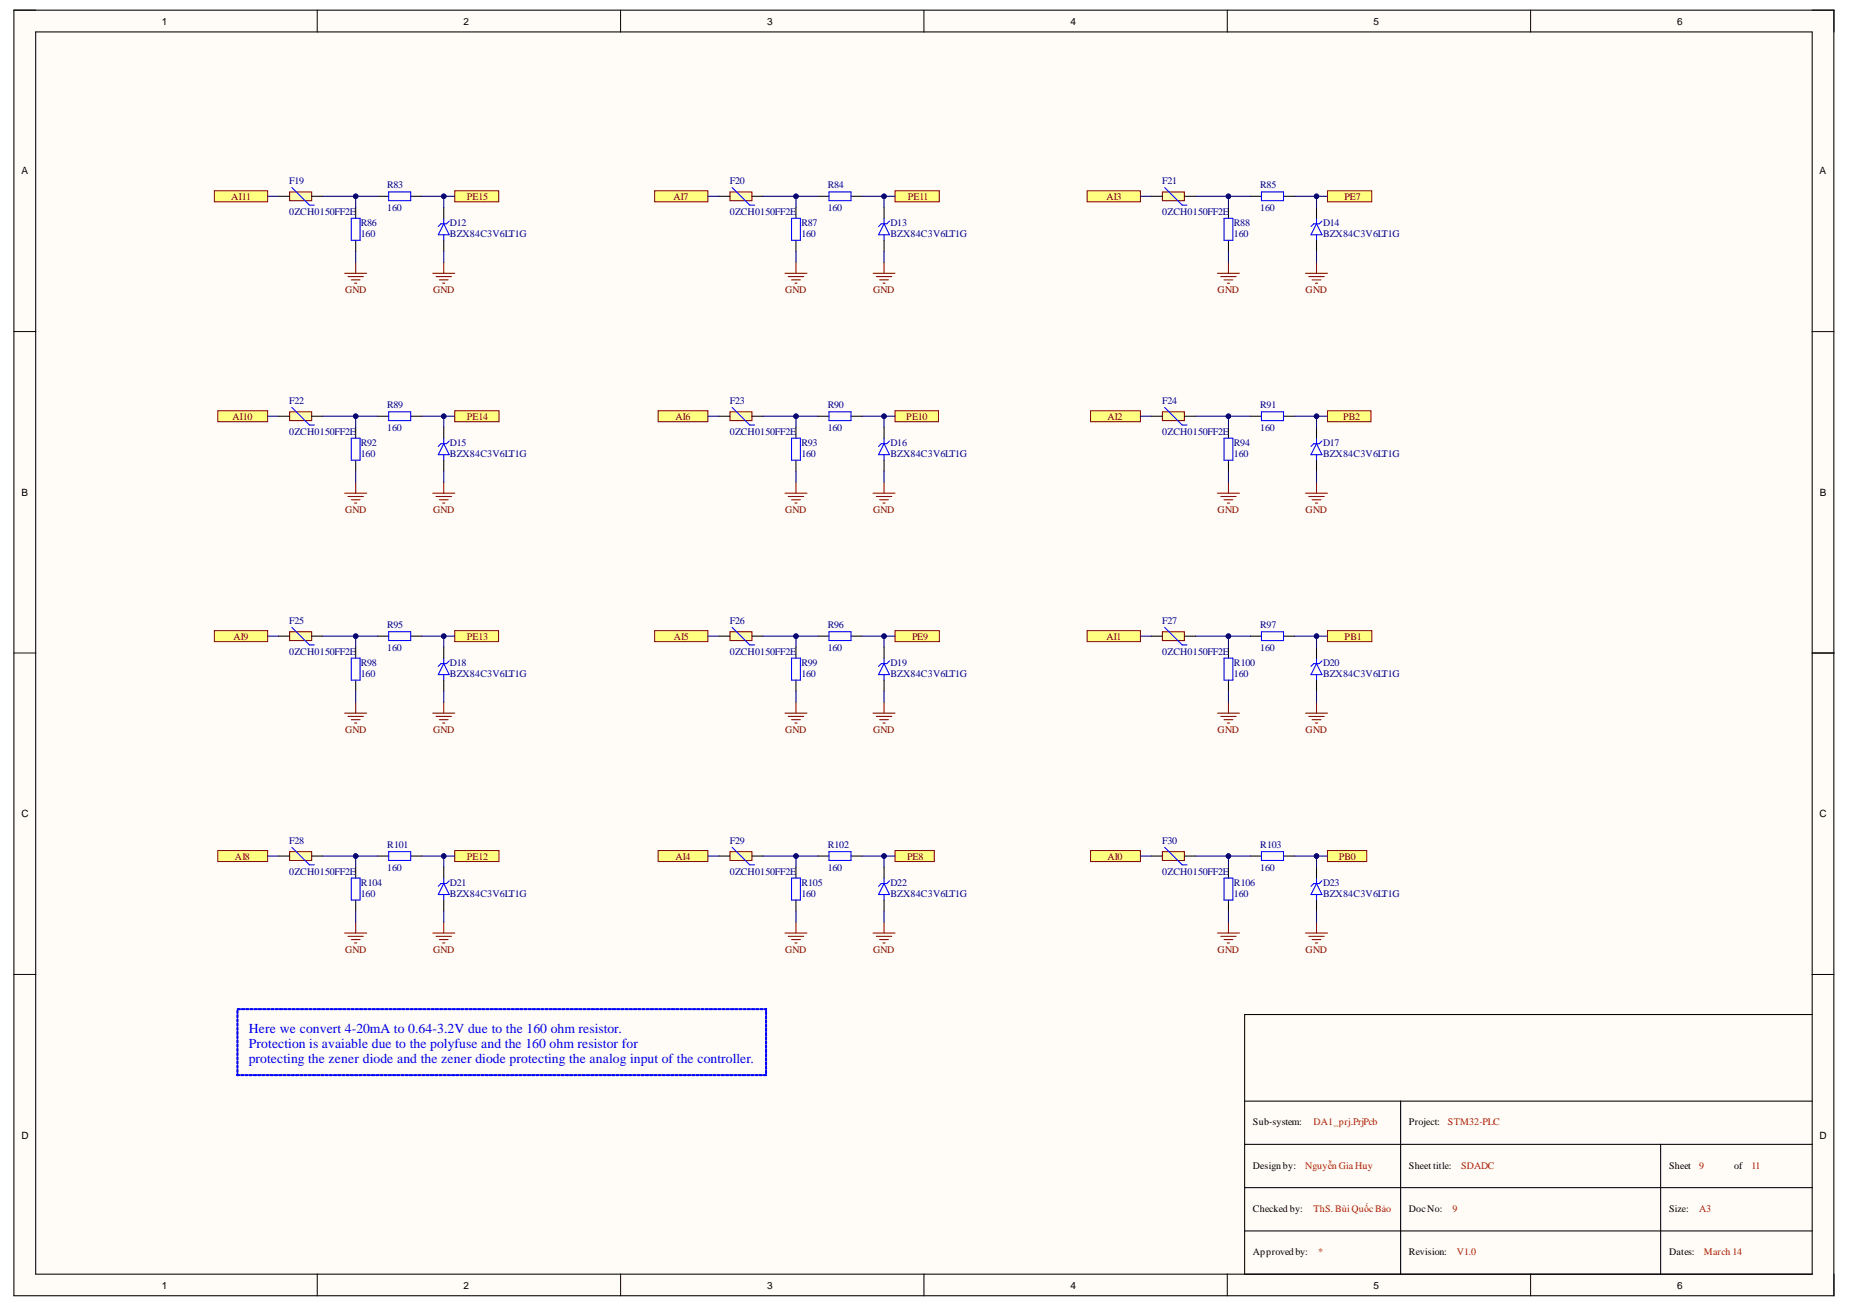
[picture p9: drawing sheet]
<svg xmlns="http://www.w3.org/2000/svg" width="297mm" height="210mm" viewBox="0 0 297 210" stroke-linecap="round" stroke-linejoin="round" font-family="sans-serif">
<defs><g id="words">
<g font-size="2.2" fill="#00f">
<text x="39.9" y="165.9">Here we convert 4-20mA to 0.64-3.2V due to the 160 ohm resistor.</text>
<text x="39.9" y="170.8">protecting the zener diode and the zener diode protecting the analog input of the controller.</text>
<text x="39.9" y="168.3">Protection is avaiable due to the polyfuse and the 160 ohm resistor for</text>
</g>
<g font-size="1.6">
<text x="26" y="4">1</text>
<text x="74.4" y="4">2</text>
<text x="123.2" y="4">3</text>
<text x="171.9" y="4">4</text>
<text x="220.5" y="4">5</text>
<text x="269.3" y="4">6</text>
<text x="3.5" y="28">A</text>
<text x="292.1" y="28">A</text>
<text x="3.5" y="79.6">B</text>
<text x="292.2" y="79.6">B</text>
<text x="3.5" y="131.3">C</text>
<text x="292.1" y="131.3">C</text>
<text x="3.5" y="182.8">D</text>
<text x="201.2" y="180.6">Sub-system:</text>
<text x="226.2" y="180.6">Project:</text>
<text x="292.1" y="182.8">D</text>
<text x="201.2" y="187.7">Design by:</text>
<text x="226.2" y="187.7">Sheet title:</text>
<text x="268" y="187.7">Sheet</text>
<text x="278.4" y="187.7">of</text>
<text x="201.2" y="194.6">Checked by:</text>
<text x="226.2" y="194.6">DocNo:</text>
<text x="268" y="194.6">Size:</text>
<text x="201.2" y="201.5">Approved by:</text>
<text x="226.2" y="201.5">Revision:</text>
<text x="268" y="201.5">Dates:</text>
<text x="26" y="206.9">1</text>
<text x="74.4" y="206.9">2</text>
<text x="123.2" y="206.9">3</text>
<text x="171.9" y="206.9">4</text>
<text x="220.5" y="206.9">5</text>
<text x="269.3" y="206.9">6</text>
</g>
<g font-size="1.6" fill="#000080">
<text x="46.4" y="29.6">F19</text>
<text x="117.2" y="29.6">F20</text>
<text x="186.6" y="29.6">F21</text>
<text x="46.4" y="34.6">0ZCH0150FF2E</text>
<text x="62.2" y="30.3">R83</text>
<text x="62.2" y="33.8">160</text>
<text x="117.2" y="34.6">0ZCH0150FF2E</text>
<text x="132.9" y="30.3">R84</text>
<text x="132.9" y="33.8">160</text>
<text x="186.6" y="34.6">0ZCH0150FF2E</text>
<text x="202.4" y="30.3">R85</text>
<text x="202.4" y="33.8">160</text>
<text x="58" y="36.4">R86</text>
<text x="58" y="38">160</text>
<text x="72.2" y="36.4">D12</text>
<text x="72.2" y="38">BZX84C3V6LT1G</text>
<text x="128.7" y="36.4">R87</text>
<text x="128.7" y="38">160</text>
<text x="143" y="36.4">D13</text>
<text x="143" y="38">BZX84C3V6LT1G</text>
<text x="198.1" y="36.4">R88</text>
<text x="198.1" y="38">160</text>
<text x="212.4" y="36.4">D14</text>
<text x="212.4" y="38">BZX84C3V6LT1G</text>
<text x="46.4" y="64.9">F22</text>
<text x="62.2" y="65.6">R89</text>
<text x="117.2" y="64.9">F23</text>
<text x="132.9" y="65.6">R90</text>
<text x="186.6" y="64.9">F24</text>
<text x="202.4" y="65.6">R91</text>
<text x="46.4" y="69.8">0ZCH0150FF2E</text>
<text x="58" y="71.6">R92</text>
<text x="62.2" y="69.1">160</text>
<text x="72.2" y="71.6">D15</text>
<text x="117.2" y="69.8">0ZCH0150FF2E</text>
<text x="128.7" y="71.6">R93</text>
<text x="132.9" y="69.1">160</text>
<text x="143" y="71.6">D16</text>
<text x="186.6" y="69.8">0ZCH0150FF2E</text>
<text x="198.1" y="71.6">R94</text>
<text x="202.4" y="69.1">160</text>
<text x="212.4" y="71.6">D17</text>
<text x="58" y="73.4">160</text>
<text x="72.2" y="73.4">BZX84C3V6LT1G</text>
<text x="128.7" y="73.4">160</text>
<text x="143" y="73.4">BZX84C3V6LT1G</text>
<text x="198.1" y="73.4">160</text>
<text x="212.4" y="73.4">BZX84C3V6LT1G</text>
<text x="46.4" y="100.3">F25</text>
<text x="62.2" y="100.9">R95</text>
<text x="117.2" y="100.3">F26</text>
<text x="132.9" y="100.9">R96</text>
<text x="186.6" y="100.3">F27</text>
<text x="202.4" y="100.9">R97</text>
<text x="46.4" y="105.2">0ZCH0150FF2E</text>
<text x="58" y="106.9">R98</text>
<text x="62.2" y="104.5">160</text>
<text x="72.2" y="106.9">D18</text>
<text x="117.2" y="105.2">0ZCH0150FF2E</text>
<text x="128.7" y="106.9">R99</text>
<text x="132.9" y="104.5">160</text>
<text x="143" y="106.9">D19</text>
<text x="186.6" y="105.2">0ZCH0150FF2E</text>
<text x="198.1" y="106.9">R100</text>
<text x="202.4" y="104.5">160</text>
<text x="212.4" y="106.9">D20</text>
<text x="58" y="108.7">160</text>
<text x="72.2" y="108.7">BZX84C3V6LT1G</text>
<text x="128.7" y="108.7">160</text>
<text x="143" y="108.7">BZX84C3V6LT1G</text>
<text x="198.1" y="108.7">160</text>
<text x="212.4" y="108.7">BZX84C3V6LT1G</text>
<text x="46.4" y="135.6">F28</text>
<text x="62.2" y="136.3">R101</text>
<text x="117.2" y="135.6">F29</text>
<text x="132.9" y="136.3">R102</text>
<text x="186.6" y="135.6">F30</text>
<text x="202.4" y="136.3">R103</text>
<text x="46.4" y="140.5">0ZCH0150FF2E</text>
<text x="58" y="142.3">R104</text>
<text x="62.2" y="139.8">160</text>
<text x="72.2" y="142.3">D21</text>
<text x="117.2" y="140.5">0ZCH0150FF2E</text>
<text x="128.7" y="142.3">R105</text>
<text x="132.9" y="139.8">160</text>
<text x="143" y="142.3">D22</text>
<text x="186.6" y="140.5">0ZCH0150FF2E</text>
<text x="198.1" y="142.3">R106</text>
<text x="202.4" y="139.8">160</text>
<text x="212.4" y="142.3">D23</text>
<text x="58" y="144">160</text>
<text x="72.2" y="144">BZX84C3V6LT1G</text>
<text x="128.7" y="144">160</text>
<text x="143" y="144">BZX84C3V6LT1G</text>
<text x="198.1" y="144">160</text>
<text x="212.4" y="144">BZX84C3V6LT1G</text>
</g>
<g font-size="1.6" fill="#800000">
<text x="37.1" y="32">AI11</text>
<text x="75" y="32">PE15</text>
<text x="108.1" y="32">AI7</text>
<text x="145.8" y="32">PE11</text>
<text x="177.7" y="32">AI3</text>
<text x="215.9" y="32">PE7</text>
<text x="55.4" y="47.1">GND</text>
<text x="69.5" y="47.1">GND</text>
<text x="126.1" y="47.1">GND</text>
<text x="140.2" y="47.1">GND</text>
<text x="195.5" y="47.1">GND</text>
<text x="209.6" y="47.1">GND</text>
<text x="37.3" y="67.4">AI10</text>
<text x="75" y="67.4">PE14</text>
<text x="108.5" y="67.4">AI6</text>
<text x="145.5" y="67.4">PE10</text>
<text x="177.8" y="67.4">AI2</text>
<text x="215.6" y="67.4">PB2</text>
<text x="55.4" y="82.4">GND</text>
<text x="69.5" y="82.4">GND</text>
<text x="126.1" y="82.4">GND</text>
<text x="140.2" y="82.4">GND</text>
<text x="195.5" y="82.4">GND</text>
<text x="209.6" y="82.4">GND</text>
<text x="37.5" y="102.7">AI9</text>
<text x="75" y="102.7">PE13</text>
<text x="108.2" y="102.7">AI5</text>
<text x="146.4" y="102.7">PE9</text>
<text x="177.7" y="102.7">AI1</text>
<text x="215.9" y="102.7">PB1</text>
<text x="55.4" y="117.8">GND</text>
<text x="69.5" y="117.8">GND</text>
<text x="126.1" y="117.8">GND</text>
<text x="140.2" y="117.8">GND</text>
<text x="195.5" y="117.8">GND</text>
<text x="209.6" y="117.8">GND</text>
<text x="37.7" y="138">AI8</text>
<text x="75" y="138">PE12</text>
<text x="108.5" y="138">AI4</text>
<text x="145.7" y="138">PE8</text>
<text x="177.8" y="138">AI0</text>
<text x="215" y="138">PB0</text>
<text x="55.4" y="153">GND</text>
<text x="69.5" y="153">GND</text>
<text x="126.1" y="153">GND</text>
<text x="140.2" y="153">GND</text>
<text x="195.5" y="153">GND</text>
<text x="209.6" y="153">GND</text>
</g>
<g font-size="1.6" fill="#f00">
<text x="210.9" y="180.6">DA1_prj.PrjPcb</text>
<text x="232.5" y="180.6">STM32-PLC</text>
<text x="209.6" y="187.7">Nguyễn Gia Huy</text>
<text x="234.6" y="187.7">SDADC</text>
<text x="272.8" y="187.7">9</text>
<text x="281.2" y="187.7">11</text>
<text x="210.9" y="194.6">ThS. BùiQuốcBảo</text>
<text x="233.2" y="194.6">9</text>
<text x="272.8" y="194.6">A3</text>
<text x="211.7" y="201.5">*</text>
<text x="233.9" y="201.5">V1.0</text>
<text x="273.6" y="201.5">March 14</text>
</g>
</g></defs>
<g fill="#fffcf8">
<path d="M2.2 1.6h292.3v206.5h-292.3z" fill-rule="evenodd"/>
<path d="M5.8 5.2h285.1v199.4h-285.1z" fill-rule="evenodd"/>
</g>
<g fill="none" stroke="#000" stroke-width=".16">
<path d="M2.2 1.6h3.6M50.9 1.6v3.6M99.6 1.6v3.6M148.3 1.6v3.6M197.1 1.6v3.6M245.8 1.6v3.6M290.9 1.6h3.6v3.6M2.2 53.3h3.6M290.9 53.3h3.6M2.2 104.9h3.6M290.9 104.9h3.6M2.2 156.5h3.6"/>
<path d="M290.9 156.5h3.6M50.9 204.6v3.5M99.6 204.6v3.5M148.4 204.6v3.5M197.1 204.6v3.5M245.8 204.6v3.5M294.5 204.6v3.5"/>
</g>
<g fill="none" stroke="#000" stroke-width=".17">
<path d="M2.2 1.6h292.2v206.5h-292.2zM5.7 5.1h285.3v199.5h-285.3zM57.1 33.3v1.8M57.1 38.6v1.8M60.6 31.5h1.8M65.9 31.5h1.8M71.2 33.3v1.8M71.2 38.6v1.8M291 104.9h3.5M199.8 176.8h91.2M224.9 176.8v27.8M291 162.9h-91.2v41.7"/>
<path d="M199.8 183.8h91.2M199.8 190.7h91.2M199.8 197.7h91.2M266.6 183.8v20.8"/>
</g>
<path d="M56.4 35.1h1.4v3.5h-1.4zM62.4 30.8h3.5v1.4h-3.5zM71.2 35.9l.9 1.8h-1.7zM71.2 35.1v.8M71.2 37.7v.9M72.1 35.5l-.4 .4h-.9l-.4 .5" fill="none" stroke="#00f" stroke-width=".17"/>
<path d="M55.3 43.9h3.6M55.9 44.4h2.4M56.4 44.9h1.4M56.9 45.5h.4M57.1 42.1v1.8M69.5 43.9h3.5M70 44.4h2.5M70.5 44.9h1.5M71.1 45.5h.3M71.2 42.1v1.8" fill="none" stroke="#800000" stroke-width=".17"/>
<path d="M34.4 30.6h8.6v1.8h-8.6z" fill-rule="evenodd" fill="#ffff80"/>
<path d="M34.4 30.6h8.6v1.8h-8.6z" fill="none" stroke="#800000" stroke-width=".16"/>
<path d="M73 30.6h7.1v1.8h-7.1z" fill-rule="evenodd" fill="#ffff80"/>
<path d="M73 30.6h7.1v1.8h-7.1z" fill="none" stroke="#800000" stroke-width=".16"/>
<path d="M57.1 68.6v1.8M57.1 73.9v1.8M60.6 66.8h1.8M65.9 66.8h1.8M71.2 68.6v1.8M71.2 73.9v1.8" fill="none" stroke="#000" stroke-width=".17"/>
<path d="M56.4 70.4h1.4v3.5h-1.4zM62.4 66.1h3.5v1.4h-3.5zM71.2 71.3l.9 1.7h-1.7zM71.2 70.4v.9M71.2 73v.9M72.1 70.8l-.4 .5h-.9l-.4 .4" fill="none" stroke="#00f" stroke-width=".17"/>
<path d="M55.3 79.2h3.6M55.9 79.7h2.4M57.1 77.4v1.8M69.5 79.2h3.5M70 79.7h2.5M71.2 77.4v1.8M56.4 80.3h1.4M56.9 80.8h.4M70.5 80.3h1.5M71.1 80.8h.3" fill="none" stroke="#800000" stroke-width=".17"/>
<path d="M35 66h8v1.7h-8z" fill-rule="evenodd" fill="#ffff80"/>
<path d="M35 66h8v1.7h-8z" fill="none" stroke="#800000" stroke-width=".16"/>
<path d="M73 66h7.1v1.7h-7.1z" fill-rule="evenodd" fill="#ffff80"/>
<path d="M73 66h7.1v1.7h-7.1z" fill="none" stroke="#800000" stroke-width=".16"/>
<path d="M57.1 103.9v1.8M57.1 109.2v1.8M60.6 102.2h1.8M65.9 102.2h1.8M71.2 103.9v1.8M71.2 109.2v1.8" fill="none" stroke="#000" stroke-width=".17"/>
<path d="M56.4 105.7h1.4v3.5h-1.4zM62.4 101.5h3.5v1.4h-3.5zM71.2 106.6l.9 1.7h-1.7zM71.2 105.7v.9M71.2 108.3v.9M72.1 106.1l-.4 .5h-.9l-.4 .4" fill="none" stroke="#00f" stroke-width=".17"/>
<path d="M55.3 114.5h3.6M55.9 115.1h2.4M56.4 115.6h1.4M56.9 116.1h.4M57.1 112.8v1.7M69.5 114.5h3.5M70 115.1h2.5M70.5 115.6h1.5M71.1 116.1h.3M71.2 112.8v1.7" fill="none" stroke="#800000" stroke-width=".17"/>
<path d="M34.4 101.3h8.6v1.7h-8.6z" fill-rule="evenodd" fill="#ffff80"/>
<path d="M34.4 101.3h8.6v1.7h-8.6z" fill="none" stroke="#800000" stroke-width=".16"/>
<path d="M73 101.3h7.1v1.7h-7.1z" fill-rule="evenodd" fill="#ffff80"/>
<path d="M73 101.3h7.1v1.7h-7.1z" fill="none" stroke="#800000" stroke-width=".16"/>
<path d="M57.1 139.2v1.8M60.6 137.5h1.8M65.9 137.5h1.8M71.2 139.2v1.8M57.1 144.5v1.8M71.2 144.5v1.8" fill="none" stroke="#000" stroke-width=".17"/>
<path d="M62.4 136.8h3.5v1.4h-3.5zM56.4 141h1.4v3.5h-1.4zM71.2 141.9l.9 1.8h-1.7zM71.2 141v.9M71.2 143.7v.8M72.1 141.5l-.4 .4h-.9l-.4 .4" fill="none" stroke="#00f" stroke-width=".17"/>
<path d="M55.3 149.8h3.6M55.9 150.4h2.4M56.4 150.9h1.4M56.9 151.4h.4M57.1 148.1v1.7M69.5 149.8h3.5M70 150.4h2.5M70.5 150.9h1.5M71.1 151.4h.3M71.2 148.1v1.7" fill="none" stroke="#800000" stroke-width=".17"/>
<path d="M35 136.6h8v1.8h-8z" fill-rule="evenodd" fill="#ffff80"/>
<path d="M35 136.6h8v1.8h-8z" fill="none" stroke="#800000" stroke-width=".16"/>
<path d="M73 136.6h7.1v1.8h-7.1z" fill-rule="evenodd" fill="#ffff80"/>
<path d="M73 136.6h7.1v1.8h-7.1z" fill="none" stroke="#800000" stroke-width=".16"/>
<path d="M127.8 33.3v1.8M127.8 38.6v1.8M131.3 31.5h1.8M136.6 31.5h1.8M141.9 33.3v1.8M141.9 38.6v1.8" fill="none" stroke="#000" stroke-width=".17"/>
<path d="M127.1 35.1h1.4v3.5h-1.4zM133.1 30.8h3.5v1.4h-3.5zM141.9 35.9l.9 1.8h-1.7zM141.9 35.1v.8M141.9 37.7v.9M142.8 35.5l-.4 .4h-.9l-.4 .5" fill="none" stroke="#00f" stroke-width=".17"/>
<path d="M126 43.9h3.6M126.6 44.4h2.4M127.1 44.9h1.4M127.6 45.5h.4M127.8 42.1v1.8M140.2 43.9h3.5M140.7 44.4h2.5M141.2 44.9h1.4M141.8 45.5h.3M141.9 42.1v1.8" fill="none" stroke="#800000" stroke-width=".17"/>
<path d="M105.1 30.6h8.6v1.8h-8.6z" fill-rule="evenodd" fill="#ffff80"/>
<path d="M105.1 30.6h8.6v1.8h-8.6z" fill="none" stroke="#800000" stroke-width=".16"/>
<path d="M143.7 30.6h7.1v1.8h-7.1z" fill-rule="evenodd" fill="#ffff80"/>
<path d="M143.7 30.6h7.1v1.8h-7.1z" fill="none" stroke="#800000" stroke-width=".16"/>
<path d="M127.8 68.6v1.8M127.8 73.9v1.8M131.3 66.8h1.8M136.6 66.8h1.8M141.9 68.6v1.8M141.9 73.9v1.8" fill="none" stroke="#000" stroke-width=".17"/>
<path d="M127.1 70.4h1.4v3.5h-1.4zM133.1 66.1h3.5v1.4h-3.5zM141.9 71.3l.9 1.7h-1.7zM141.9 70.4v.9M141.9 73v.9M142.8 70.8l-.4 .5h-.9l-.4 .4" fill="none" stroke="#00f" stroke-width=".17"/>
<path d="M126 79.2h3.6M126.6 79.7h2.4M127.8 77.4v1.8M140.2 79.2h3.5M140.7 79.7h2.5M141.9 77.4v1.8M127.1 80.3h1.4M127.6 80.8h.4M141.2 80.3h1.4M141.8 80.8h.3" fill="none" stroke="#800000" stroke-width=".17"/>
<path d="M105.7 66h8v1.7h-8z" fill-rule="evenodd" fill="#ffff80"/>
<path d="M105.7 66h8v1.7h-8z" fill="none" stroke="#800000" stroke-width=".16"/>
<path d="M143.7 66h7v1.7h-7z" fill-rule="evenodd" fill="#ffff80"/>
<path d="M143.7 66h7v1.7h-7z" fill="none" stroke="#800000" stroke-width=".16"/>
<path d="M127.8 103.9v1.8M127.8 109.2v1.8M131.3 102.2h1.8M136.6 102.2h1.8M141.9 103.9v1.8M141.9 109.2v1.8" fill="none" stroke="#000" stroke-width=".17"/>
<path d="M127.1 105.7h1.4v3.5h-1.4zM133.1 101.5h3.5v1.4h-3.5zM141.9 106.6l.9 1.7h-1.7zM141.9 105.7v.9M141.9 108.3v.9M142.8 106.1l-.4 .5h-.9l-.4 .4" fill="none" stroke="#00f" stroke-width=".17"/>
<path d="M126 114.5h3.6M126.6 115.1h2.4M127.1 115.6h1.4M127.6 116.1h.4M127.8 112.8v1.7M140.2 114.5h3.5M140.7 115.1h2.5M141.2 115.6h1.4M141.8 116.1h.3M141.9 112.8v1.7" fill="none" stroke="#800000" stroke-width=".17"/>
<path d="M105.1 101.3h8.6v1.7h-8.6z" fill-rule="evenodd" fill="#ffff80"/>
<path d="M105.1 101.3h8.6v1.7h-8.6z" fill="none" stroke="#800000" stroke-width=".16"/>
<path d="M143.7 101.3h7.1v1.7h-7.1z" fill-rule="evenodd" fill="#ffff80"/>
<path d="M143.7 101.3h7.1v1.7h-7.1z" fill="none" stroke="#800000" stroke-width=".16"/>
<path d="M127.8 139.2v1.8M131.3 137.5h1.8M136.6 137.5h1.8M141.9 139.2v1.8M127.8 144.5v1.8M141.9 144.5v1.8" fill="none" stroke="#000" stroke-width=".17"/>
<path d="M133.1 136.8h3.5v1.4h-3.5zM127.1 141h1.4v3.5h-1.4zM141.9 141.9l.9 1.8h-1.7zM141.9 141v.9M141.9 143.7v.8M142.8 141.5l-.4 .4h-.9l-.4 .4" fill="none" stroke="#00f" stroke-width=".17"/>
<path d="M126 149.8h3.6M126.6 150.4h2.4M127.1 150.9h1.4M127.6 151.4h.4M127.8 148.1v1.7M140.2 149.8h3.5M140.7 150.4h2.5M141.2 150.9h1.4M141.8 151.4h.3M141.9 148.1v1.7" fill="none" stroke="#800000" stroke-width=".17"/>
<path d="M105.7 136.6h8v1.8h-8z" fill-rule="evenodd" fill="#ffff80"/>
<path d="M105.7 136.6h8v1.8h-8z" fill="none" stroke="#800000" stroke-width=".16"/>
<path d="M143.7 136.6h6.3v1.8h-6.3z" fill-rule="evenodd" fill="#ffff80"/>
<path d="M143.7 136.6h6.3v1.8h-6.3z" fill="none" stroke="#800000" stroke-width=".16"/>
<path d="M197.2 33.3v1.8M197.2 38.6v1.8M200.8 31.5h1.7M206.1 31.5h1.7M211.4 33.3v1.8M211.4 38.6v1.8" fill="none" stroke="#000" stroke-width=".17"/>
<path d="M196.5 35.1h1.5v3.5h-1.5zM202.5 30.8h3.6v1.4h-3.6zM211.4 35.9l.9 1.8h-1.8zM211.4 35.1v.8M211.4 37.7v.9M212.3 35.5l-.5 .4h-.9l-.4 .5" fill="none" stroke="#00f" stroke-width=".17"/>
<path d="M195.5 43.9h3.5M196 44.4h2.5M196.5 45h1.5M197.1 45.5h.3M197.2 42.1v1.8M209.6 43.9h3.5M210.1 44.4h2.5M210.7 45h1.4M211.2 45.5h.4M211.4 42.1v1.8" fill="none" stroke="#800000" stroke-width=".17"/>
<path d="M174.5 30.6h8.6v1.8h-8.6z" fill-rule="evenodd" fill="#ffff80"/>
<path d="M174.5 30.6h8.6v1.8h-8.6z" fill="none" stroke="#800000" stroke-width=".16"/>
<path d="M213.1 30.6h7.2v1.8h-7.2z" fill-rule="evenodd" fill="#ffff80"/>
<path d="M213.1 30.6h7.2v1.8h-7.2z" fill="none" stroke="#800000" stroke-width=".16"/>
<path d="M197.2 68.6v1.8M197.2 73.9v1.8M200.8 66.8h1.7M206.1 66.8h1.7M211.4 68.6v1.8M211.4 73.9v1.8" fill="none" stroke="#000" stroke-width=".17"/>
<path d="M196.5 70.4h1.5v3.5h-1.5zM202.5 66.1h3.6v1.5h-3.6zM211.4 71.3l.9 1.7h-1.8zM211.4 70.4v.9M211.4 73v.9M212.3 70.8l-.5 .5h-.9l-.4 .4" fill="none" stroke="#00f" stroke-width=".17"/>
<path d="M195.5 79.2h3.5M196 79.7h2.5M197.2 77.4v1.8M209.6 79.2h3.5M210.1 79.7h2.5M211.4 77.4v1.8M196.5 80.3h1.5M197.1 80.8h.3M210.7 80.3h1.4M211.2 80.8h.4" fill="none" stroke="#800000" stroke-width=".17"/>
<path d="M175.1 66h8v1.7h-8z" fill-rule="evenodd" fill="#ffff80"/>
<path d="M175.1 66h8v1.7h-8z" fill="none" stroke="#800000" stroke-width=".16"/>
<path d="M213.1 66h7v1.7h-7z" fill-rule="evenodd" fill="#ffff80"/>
<path d="M213.1 66h7v1.7h-7z" fill="none" stroke="#800000" stroke-width=".16"/>
<path d="M197.2 103.9v1.8M197.2 109.2v1.8M200.8 102.2h1.7M206.1 102.2h1.7M211.4 103.9v1.8M211.4 109.2v1.8" fill="none" stroke="#000" stroke-width=".17"/>
<path d="M196.5 105.7h1.5v3.5h-1.5zM202.5 101.5h3.6v1.4h-3.6zM211.4 106.6l.9 1.8h-1.8zM211.4 105.7v.9M211.4 108.4v.8M212.3 106.1l-.5 .5h-.9l-.4 .4" fill="none" stroke="#00f" stroke-width=".17"/>
<path d="M195.5 114.5h3.5M196 115.1h2.5M196.5 115.6h1.5M197.1 116.1h.3M197.2 112.8v1.7M209.6 114.5h3.5M210.1 115.1h2.5M210.7 115.6h1.4M211.2 116.1h.4M211.4 112.8v1.7" fill="none" stroke="#800000" stroke-width=".17"/>
<path d="M174.5 101.3h8.6v1.7h-8.6z" fill-rule="evenodd" fill="#ffff80"/>
<path d="M174.5 101.3h8.6v1.7h-8.6z" fill="none" stroke="#800000" stroke-width=".16"/>
<path d="M213.1 101.3h7.2v1.7h-7.2z" fill-rule="evenodd" fill="#ffff80"/>
<path d="M213.1 101.3h7.2v1.7h-7.2z" fill="none" stroke="#800000" stroke-width=".16"/>
<path d="M197.2 139.2v1.8M200.8 137.5h1.7M206.1 137.5h1.7M211.4 139.2v1.8M197.2 144.6v1.7M211.4 144.6v1.7" fill="none" stroke="#000" stroke-width=".17"/>
<path d="M202.5 136.8h3.6v1.4h-3.6zM196.5 141h1.5v3.6h-1.5zM211.4 141.9l.9 1.8h-1.8zM211.4 141v.9M211.4 143.7v.9M212.3 141.5l-.5 .4h-.9l-.4 .4" fill="none" stroke="#00f" stroke-width=".17"/>
<path d="M195.5 149.8h3.5M196 150.4h2.5M196.5 150.9h1.5M197.1 151.4h.3M197.2 148.1v1.7M209.6 149.8h3.5M210.1 150.4h2.5M210.7 150.9h1.4M211.2 151.4h.4M211.4 148.1v1.7" fill="none" stroke="#800000" stroke-width=".17"/>
<path d="M175.1 136.6h8v1.8h-8z" fill-rule="evenodd" fill="#ffff80"/>
<path d="M175.1 136.6h8v1.8h-8z" fill="none" stroke="#800000" stroke-width=".16"/>
<path d="M213.1 136.6h6.3v1.8h-6.3z" fill-rule="evenodd" fill="#ffff80"/>
<path d="M213.1 136.6h6.3v1.8h-6.3z" fill="none" stroke="#800000" stroke-width=".16"/>
<path d="M38.1 172.4l.1 .1-.1 .2zM38.1 171.8h.1l-.1 .4zM38.1 171.1h.1l-.1 .5zM38.1 170.4l.1 .1-.1 .4zM38.1 169.7l.1 .1-.1 .4zM38.1 169.1h.1l-.1 .4zM38.1 168.4h.1l-.1 .5zM38.1 167.7l.1 .1-.1 .4zM38.1 167l.1 .1-.1 .4zM38.1 166.3l.1 .1-.1 .4zM38.1 165.7h.1l-.1 .5zM38.1 165l.1 .1-.1 .4zM38.1 164.3l.1 .1-.1 .4zM38.1 163.6l.1 .1-.1 .4zM38.1 163h.1l-.1 .4zM38.1 162.3h.1l-.1 .5zM38.1 162l.5 .1-.4 .1zM38.8 162l.5 .1-.4 .1zM39.5 162l.5 .1-.5 .1zM40.2 162l.4 .1-.4 .1zM40.8 162l.5 .1-.4 .1zM41.5 162l.5 .1-.4 .1zM42.2 162l.5 .1-.5 .1zM42.9 162l.4 .1-.4 .1zM43.5 162l.5 .1-.4 .1zM44.2 162l.5 .1-.4 .1zM44.9 162l.5 .1-.5 .1zM45.6 162l.4 .1-.4 .1zM46.2 162l.5 .1-.4 .1zM46.9 162l.5 .1-.4 .1zM47.6 162l.5 .1-.4 .1zM48.3 162l.5 .1-.5 .1zM48.9 162l.5 .1-.4 .1zM49.6 162l.5 .1-.4 .1zM50.3 162l.5 .1-.4 .1zM51 162l.5 .1-.5 .1zM51.7 162l.4 .1-.4 .1zM52.3 162l.5 .1-.4 .1zM53 162l.5 .1-.4 .1zM53.7 162l.5 .1-.5 .1zM54.4 162l.4 .1-.4 .1zM55 162l.5 .1-.4 .1zM55.7 162l.5 .1-.4 .1zM56.4 162l.5 .1-.4 .1zM57.1 162l.5 .1-.5 .1zM57.7 162l.5 .1-.4 .1zM58.4 162l.5 .1-.4 .1zM59.1 162l.5 .1-.4 .1zM59.8 162l.5 .1-.5 .1zM60.5 162l.4 .1-.4 .1zM61.1 162l.5 .1-.4 .1zM61.8 162l.5 .1-.4 .1zM62.5 162l.5 .1-.5 .1zM63.2 162l.4 .1-.4 .1zM63.8 162l.5 .1-.4 .1zM64.5 162l.5 .1-.4 .1zM65.2 162l.5 .1-.4 .1zM65.9 162l.5 .1-.5 .1zM66.5 162l.5 .1-.4 .1zM67.2 162l.5 .1-.4 .1zM67.9 162l.5 .1-.4 .1zM68.6 162l.5 .1-.5 .1zM69.3 162l.4 .1-.4 .1zM69.9 162l.5 .1-.4 .1zM70.6 162l.5 .1-.4 .1zM71.3 162l.5 .1-.5 .1zM72 162l.4 .1-.4 .1zM72.6 162l.5 .1-.4 .1zM73.3 162l.5 .1-.4 .1zM74 162l.5 .1-.4 .1zM74.7 162l.5 .1-.5 .1zM75.3 162l.5 .1-.4 .1zM76 162l.5 .1-.4 .1zM76.7 162l.5 .1-.4 .1zM77.4 162l.5 .1-.5 .1zM78.1 162l.4 .1-.4 .1zM78.7 162l.5 .1-.4 .1zM79.4 162l.5 .1-.4 .1zM80.1 162l.5 .1-.5 .1zM80.8 162l.4 .1-.4 .1zM81.4 162l.5 .1-.4 .1zM82.1 162l.5 .1-.4 .1zM82.8 162l.5 .1-.5 .1zM83.5 162l.4 .1-.4 .1zM84.1 162l.5 .1-.4 .1zM84.8 162l.5 .1-.4 .1zM85.5 162l.5 .1-.4 .1zM86.2 162l.5 .1-.5 .1zM86.8 162l.5 .1-.4 .1zM87.5 162l.5 .1-.4 .1zM88.2 162l.5 .1-.4 .1zM88.9 162l.5 .1-.5 .1zM89.6 162l.4 .1-.4 .1zM90.2 162l.5 .1-.4 .1zM90.9 162l.5 .1-.4 .1zM91.6 162l.5 .1-.5 .1zM92.3 162l.4 .1-.4 .1zM92.9 162l.5 .1-.4 .1zM93.6 162l.5 .1-.4 .1zM94.3 162l.5 .1-.4 .1zM95 162l.5 .1-.5 .1zM95.6 162l.5 .1-.4 .1zM96.3 162l.5 .1-.4 .1zM97 162l.5 .1-.4 .1zM97.7 162l.5 .1-.5 .1zM98.4 162l.4 .1-.4 .1zM99 162l.5 .1-.4 .1zM99.7 162l.5 .1-.4 .1zM100.4 162l.5 .1-.5 .1zM101.1 162l.4 .1-.4 .1zM101.7 162l.5 .1-.4 .1zM102.4 162l.5 .1-.4 .1zM103.1 162l.5 .1-.4 .1zM103.8 162l.5 .1-.5 .1zM104.4 162l.5 .1-.4 .1zM105.1 162l.5 .1-.4 .1zM105.8 162l.5 .1-.4 .1zM106.5 162l.5 .1-.5 .1zM107.2 162l.4 .1-.4 .1zM107.8 162l.5 .1-.4 .1zM108.5 162l.5 .1-.4 .1zM109.2 162l.5 .1-.5 .1zM109.9 162l.4 .1-.4 .1zM110.5 162l.5 .1-.4 .1zM111.2 162l.5 .1-.4 .1zM111.9 162l.5 .1-.4 .1zM112.6 162l.5 .1-.5 .1zM113.2 162l.5 .1-.4 .1zM113.9 162l.5 .1-.4 .1zM114.6 162l.5 .1-.4 .1zM115.3 162l.5 .1-.5 .1zM116 162l.4 .1-.4 .1zM116.6 162l.5 .1-.4 .1zM117.3 162l.5 .1-.4 .1zM118 162l.5 .1-.5 .1zM118.7 162l.4 .1-.4 .1zM119.3 162l.5 .1-.4 .1zM120 162l.5 .1-.4 .1zM120.7 162l.5 .1-.5 .1zM121.4 162l.4 .1-.4 .1zM122 162l.5 .1-.4 .1zM122.7 162h.4v.2h-.2v-.1l.1 .1-.3-.1zM122.9 162.5h.2l-.1 .4zM122.9 163.1l.2 .1-.1 .4zM122.9 163.8l.2 .1-.1 .4zM122.9 164.5l.2 .1-.1 .4zM122.9 165.2h.2l-.1 .5zM122.9 165.8l.2 .1-.1 .4zM122.9 166.5l.2 .1-.1 .4zM122.9 167.2l.2 .1-.1 .4zM122.9 167.9h.2l-.1 .5zM122.9 168.5l.2 .1-.1 .4zM122.9 169.2l.2 .1-.1 .4zM122.9 169.9l.2 .1-.1 .4zM122.9 170.6h.2l-.1 .5zM122.9 171.3h.2l-.1 .4zM122.9 171.9l.2 .1-.1 .4zM122.6 172.6l.5 .1h-.4zM121.9 172.6l.5 .1h-.4zM121.2 172.6l.5 .1h-.4zM120.6 172.6l.5 .1h-.5zM119.9 172.6l.5 .1h-.4zM119.2 172.6l.5 .1h-.4zM118.5 172.6l.5 .1h-.4zM117.9 172.6l.4 .1h-.4zM117.2 172.6l.5 .1h-.5zM116.5 172.6l.5 .1h-.4zM115.8 172.6l.5 .1h-.4zM115.2 172.6l.4 .1h-.4zM114.5 172.6l.5 .1h-.5zM113.8 172.6l.5 .1h-.4zM113.1 172.6l.5 .1h-.4zM112.5 172.6l.4 .1h-.4zM111.8 172.6l.5 .1h-.5zM111.1 172.6l.5 .1h-.4zM110.4 172.6l.5 .1h-.4zM109.7 172.6l.5 .1h-.4zM109.1 172.6l.5 .1h-.5zM108.4 172.6l.5 .1h-.4zM107.7 172.6l.5 .1h-.4zM107 172.6l.5 .1h-.4zM106.4 172.6l.4 .1h-.4zM105.7 172.6l.5 .1h-.5zM105 172.6l.5 .1h-.4zM104.3 172.6l.5 .1h-.4zM103.7 172.6l.4 .1h-.4zM103 172.6l.5 .1h-.5zM102.3 172.6l.5 .1h-.4zM101.6 172.6l.5 .1h-.4zM100.9 172.6l.5 .1h-.4zM100.3 172.6l.5 .1h-.5zM99.6 172.6l.5 .1h-.4zM98.9 172.6l.5 .1h-.4zM98.2 172.6l.5 .1h-.4zM97.6 172.6l.4 .1h-.4zM96.9 172.6l.5 .1h-.5zM96.2 172.6l.5 .1h-.4zM95.5 172.6l.5 .1h-.4zM94.9 172.6l.4 .1h-.4zM94.2 172.6l.5 .1h-.5zM93.5 172.6l.5 .1h-.4zM92.8 172.6l.5 .1h-.4zM92.1 172.6l.5 .1h-.4zM91.5 172.6l.5 .1h-.5zM90.8 172.6l.5 .1h-.4zM90.1 172.6l.5 .1h-.4zM89.4 172.6l.5 .1h-.4zM88.8 172.6l.4 .1h-.4zM88.1 172.6l.5 .1h-.5zM87.4 172.6l.5 .1h-.4zM86.7 172.6l.5 .1h-.4zM86.1 172.6l.4 .1h-.4zM85.4 172.6l.5 .1h-.5zM84.7 172.6l.5 .1h-.4zM84 172.6l.5 .1h-.4zM83.3 172.6l.5 .1h-.4zM82.7 172.6l.5 .1h-.5zM82 172.6l.5 .1h-.4zM81.3 172.6l.5 .1h-.4zM80.6 172.6l.5 .1h-.4zM80 172.6l.4 .1h-.4zM79.3 172.6l.5 .1h-.5zM78.6 172.6l.5 .1h-.4zM77.9 172.6l.5 .1h-.4zM77.3 172.6l.4 .1h-.4zM76.6 172.6l.5 .1h-.5zM75.9 172.6l.5 .1h-.4zM75.2 172.6l.5 .1h-.4zM74.6 172.6l.4 .1h-.4zM73.9 172.6l.5 .1h-.5zM73.2 172.6l.5 .1h-.4zM72.5 172.6l.5 .1h-.4zM71.8 172.6l.5 .1h-.4zM71.2 172.6l.4 .1h-.4zM70.5 172.6l.5 .1h-.4zM69.8 172.6l.5 .1h-.4zM69.1 172.6l.5 .1h-.4zM68.5 172.6l.4 .1h-.4zM67.8 172.6l.5 .1h-.5zM67.1 172.6l.5 .1h-.4zM66.4 172.6l.5 .1h-.4zM65.8 172.6l.4 .1h-.4zM65.1 172.6l.5 .1h-.5zM64.4 172.6l.5 .1h-.4zM63.7 172.6l.5 .1h-.4zM63 172.6l.5 .1h-.4zM62.4 172.6l.5 .1h-.5zM61.7 172.6l.5 .1h-.4zM61 172.6l.5 .1h-.4zM60.3 172.6l.5 .1h-.4zM59.7 172.6l.4 .1h-.4zM59 172.6l.5 .1h-.5zM58.3 172.6l.5 .1h-.4zM57.6 172.6l.5 .1h-.4zM57 172.6l.4 .1h-.4zM56.3 172.6l.5 .1h-.5zM55.6 172.6l.5 .1h-.4zM54.9 172.6l.5 .1h-.4zM54.2 172.6l.5 .1h-.4zM53.6 172.6l.5 .1h-.5zM52.9 172.6l.5 .1h-.4zM52.2 172.6l.5 .1h-.4zM51.5 172.6l.5 .1h-.4zM50.9 172.6l.4 .1h-.4zM50.2 172.6l.5 .1h-.5zM49.5 172.6l.5 .1h-.4zM48.8 172.6l.5 .1h-.4zM48.2 172.6l.4 .1h-.4zM47.5 172.6l.5 .1h-.5zM46.8 172.6l.5 .1h-.4zM46.1 172.6l.5 .1h-.4zM45.4 172.6l.5 .1h-.4zM44.8 172.6l.5 .1h-.5zM44.1 172.6l.5 .1h-.4zM43.4 172.6l.5 .1h-.4zM42.7 172.6l.5 .1h-.4zM42.1 172.6l.4 .1h-.4zM41.4 172.6l.5 .1h-.5zM40.7 172.6l.5 .1h-.4zM40 172.6l.5 .1h-.4zM39.4 172.6l.4 .1h-.4zM38.7 172.6l.5 .1h-.5zM38.1 172.6l.4 .1h-.4z" fill="#00f" stroke="#00f" stroke-width=".16"/>
<path d="M51.8 31.5h8.8" fill="none" stroke="#000080" stroke-width=".17"/>
<circle cx="57.1" cy="31.5" r=".35" fill="#000080"/>
<circle cx="57.1" cy="31.5" r=".35" fill="none" stroke="#000080" stroke-width=".16"/>
<path d="M57.1 31.5v1.8" fill="none" stroke="#000080" stroke-width=".17"/>
<circle cx="57.1" cy="31.5" r=".35" fill="#000080"/>
<circle cx="57.1" cy="31.5" r=".35" fill="none" stroke="#000080" stroke-width=".16"/>
<path d="M67.7 31.5h3.5v1.8" fill="none" stroke="#000080" stroke-width=".17"/>
<circle cx="71.2" cy="31.5" r=".35" fill="#000080"/>
<circle cx="71.2" cy="31.5" r=".35" fill="none" stroke="#000080" stroke-width=".16"/>
<path d="M43 31.5h1.7M71.2 31.5h1.8" fill="none" stroke="#000080" stroke-width=".17"/>
<circle cx="71.2" cy="31.5" r=".35" fill="#000080"/>
<circle cx="71.2" cy="31.5" r=".35" fill="none" stroke="#000080" stroke-width=".16"/>
<path d="M57.1 40.4v1.7M71.2 40.4v1.7M51.8 66.8h8.8" fill="none" stroke="#000080" stroke-width=".17"/>
<circle cx="57.1" cy="66.8" r=".35" fill="#000080"/>
<circle cx="57.1" cy="66.8" r=".35" fill="none" stroke="#000080" stroke-width=".16"/>
<path d="M57.1 66.8v1.8" fill="none" stroke="#000080" stroke-width=".17"/>
<circle cx="57.1" cy="66.8" r=".35" fill="#000080"/>
<circle cx="57.1" cy="66.8" r=".35" fill="none" stroke="#000080" stroke-width=".16"/>
<path d="M67.7 66.8h3.5v1.8" fill="none" stroke="#000080" stroke-width=".17"/>
<circle cx="71.2" cy="66.8" r=".35" fill="#000080"/>
<circle cx="71.2" cy="66.8" r=".35" fill="none" stroke="#000080" stroke-width=".16"/>
<path d="M43 66.8h1.7M71.2 66.8h1.8" fill="none" stroke="#000080" stroke-width=".17"/>
<circle cx="71.2" cy="66.8" r=".35" fill="#000080"/>
<circle cx="71.2" cy="66.8" r=".35" fill="none" stroke="#000080" stroke-width=".16"/>
<path d="M57.1 75.7v1.7M71.2 75.7v1.7M51.8 102.2h8.8" fill="none" stroke="#000080" stroke-width=".17"/>
<circle cx="57.1" cy="102.2" r=".35" fill="#000080"/>
<circle cx="57.1" cy="102.2" r=".35" fill="none" stroke="#000080" stroke-width=".16"/>
<path d="M57.1 102.2v1.7" fill="none" stroke="#000080" stroke-width=".17"/>
<circle cx="57.1" cy="102.2" r=".35" fill="#000080"/>
<circle cx="57.1" cy="102.2" r=".35" fill="none" stroke="#000080" stroke-width=".16"/>
<path d="M67.7 102.2h3.5v1.7" fill="none" stroke="#000080" stroke-width=".17"/>
<circle cx="71.2" cy="102.2" r=".35" fill="#000080"/>
<circle cx="71.2" cy="102.2" r=".35" fill="none" stroke="#000080" stroke-width=".16"/>
<path d="M43 102.2h1.7M71.2 102.2h1.8" fill="none" stroke="#000080" stroke-width=".17"/>
<circle cx="71.2" cy="102.2" r=".35" fill="#000080"/>
<circle cx="71.2" cy="102.2" r=".35" fill="none" stroke="#000080" stroke-width=".16"/>
<path d="M57.1 111v1.8M71.2 111v1.8M51.8 137.5h8.8" fill="none" stroke="#000080" stroke-width=".17"/>
<circle cx="57.1" cy="137.5" r=".35" fill="#000080"/>
<circle cx="57.1" cy="137.5" r=".35" fill="none" stroke="#000080" stroke-width=".16"/>
<path d="M57.1 137.5v1.7" fill="none" stroke="#000080" stroke-width=".17"/>
<circle cx="57.1" cy="137.5" r=".35" fill="#000080"/>
<circle cx="57.1" cy="137.5" r=".35" fill="none" stroke="#000080" stroke-width=".16"/>
<path d="M67.7 137.5h3.5v1.7" fill="none" stroke="#000080" stroke-width=".17"/>
<circle cx="71.2" cy="137.5" r=".35" fill="#000080"/>
<circle cx="71.2" cy="137.5" r=".35" fill="none" stroke="#000080" stroke-width=".16"/>
<path d="M43 137.5h1.7M71.2 137.5h1.8" fill="none" stroke="#000080" stroke-width=".17"/>
<circle cx="71.2" cy="137.5" r=".35" fill="#000080"/>
<circle cx="71.2" cy="137.5" r=".35" fill="none" stroke="#000080" stroke-width=".16"/>
<path d="M122.5 31.5h8.8M57.1 146.3v1.8M71.2 146.3v1.8" fill="none" stroke="#000080" stroke-width=".17"/>
<circle cx="127.8" cy="31.5" r=".35" fill="#000080"/>
<circle cx="127.8" cy="31.5" r=".35" fill="none" stroke="#000080" stroke-width=".16"/>
<path d="M127.8 31.5v1.8" fill="none" stroke="#000080" stroke-width=".17"/>
<circle cx="127.8" cy="31.5" r=".35" fill="#000080"/>
<circle cx="127.8" cy="31.5" r=".35" fill="none" stroke="#000080" stroke-width=".16"/>
<path d="M138.4 31.5h3.5v1.8" fill="none" stroke="#000080" stroke-width=".17"/>
<circle cx="141.9" cy="31.5" r=".35" fill="#000080"/>
<circle cx="141.9" cy="31.5" r=".35" fill="none" stroke="#000080" stroke-width=".16"/>
<path d="M141.9 31.5h1.8" fill="none" stroke="#000080" stroke-width=".17"/>
<circle cx="141.9" cy="31.5" r=".35" fill="#000080"/>
<circle cx="141.9" cy="31.5" r=".35" fill="none" stroke="#000080" stroke-width=".16"/>
<path d="M127.8 40.4v1.7M141.9 40.4v1.7M122.5 66.8h8.8" fill="none" stroke="#000080" stroke-width=".17"/>
<circle cx="127.8" cy="66.8" r=".35" fill="#000080"/>
<circle cx="127.8" cy="66.8" r=".35" fill="none" stroke="#000080" stroke-width=".16"/>
<path d="M127.8 66.8v1.8" fill="none" stroke="#000080" stroke-width=".17"/>
<circle cx="127.8" cy="66.8" r=".35" fill="#000080"/>
<circle cx="127.8" cy="66.8" r=".35" fill="none" stroke="#000080" stroke-width=".16"/>
<path d="M138.4 66.8h3.5v1.8" fill="none" stroke="#000080" stroke-width=".17"/>
<circle cx="141.9" cy="66.8" r=".35" fill="#000080"/>
<circle cx="141.9" cy="66.8" r=".35" fill="none" stroke="#000080" stroke-width=".16"/>
<path d="M141.9 66.8h1.8" fill="none" stroke="#000080" stroke-width=".17"/>
<circle cx="141.9" cy="66.8" r=".35" fill="#000080"/>
<circle cx="141.9" cy="66.8" r=".35" fill="none" stroke="#000080" stroke-width=".16"/>
<path d="M127.8 75.7v1.7M141.9 75.7v1.7M122.5 102.2h8.8" fill="none" stroke="#000080" stroke-width=".17"/>
<circle cx="127.8" cy="102.2" r=".35" fill="#000080"/>
<circle cx="127.8" cy="102.2" r=".35" fill="none" stroke="#000080" stroke-width=".16"/>
<path d="M127.8 102.2v1.7" fill="none" stroke="#000080" stroke-width=".17"/>
<circle cx="127.8" cy="102.2" r=".35" fill="#000080"/>
<circle cx="127.8" cy="102.2" r=".35" fill="none" stroke="#000080" stroke-width=".16"/>
<path d="M138.4 102.2h3.5v1.7" fill="none" stroke="#000080" stroke-width=".17"/>
<circle cx="141.9" cy="102.2" r=".35" fill="#000080"/>
<circle cx="141.9" cy="102.2" r=".35" fill="none" stroke="#000080" stroke-width=".16"/>
<path d="M141.9 102.2h1.8" fill="none" stroke="#000080" stroke-width=".17"/>
<circle cx="141.9" cy="102.2" r=".35" fill="#000080"/>
<circle cx="141.9" cy="102.2" r=".35" fill="none" stroke="#000080" stroke-width=".16"/>
<path d="M127.8 111v1.8M141.9 111v1.8M122.5 137.5h8.8" fill="none" stroke="#000080" stroke-width=".17"/>
<circle cx="127.8" cy="137.5" r=".35" fill="#000080"/>
<circle cx="127.8" cy="137.5" r=".35" fill="none" stroke="#000080" stroke-width=".16"/>
<path d="M127.8 137.5v1.7" fill="none" stroke="#000080" stroke-width=".17"/>
<circle cx="127.8" cy="137.5" r=".35" fill="#000080"/>
<circle cx="127.8" cy="137.5" r=".35" fill="none" stroke="#000080" stroke-width=".16"/>
<path d="M138.4 137.5h3.5v1.7" fill="none" stroke="#000080" stroke-width=".17"/>
<circle cx="141.9" cy="137.5" r=".35" fill="#000080"/>
<circle cx="141.9" cy="137.5" r=".35" fill="none" stroke="#000080" stroke-width=".16"/>
<path d="M141.9 137.5h1.8" fill="none" stroke="#000080" stroke-width=".17"/>
<circle cx="141.9" cy="137.5" r=".35" fill="#000080"/>
<circle cx="141.9" cy="137.5" r=".35" fill="none" stroke="#000080" stroke-width=".16"/>
<path d="M113.7 31.5h1.7M191.9 31.5h8.9M113.7 66.8h1.7M113.7 102.2h1.7M113.7 137.5h1.7M127.8 146.3v1.8M141.9 146.3v1.8" fill="none" stroke="#000080" stroke-width=".17"/>
<circle cx="197.2" cy="31.5" r=".35" fill="#000080"/>
<circle cx="197.2" cy="31.5" r=".35" fill="none" stroke="#000080" stroke-width=".16"/>
<path d="M197.2 31.5v1.8" fill="none" stroke="#000080" stroke-width=".17"/>
<circle cx="197.2" cy="31.5" r=".35" fill="#000080"/>
<circle cx="197.2" cy="31.5" r=".35" fill="none" stroke="#000080" stroke-width=".16"/>
<path d="M207.8 31.5h3.6v1.8" fill="none" stroke="#000080" stroke-width=".17"/>
<circle cx="211.4" cy="31.5" r=".35" fill="#000080"/>
<circle cx="211.4" cy="31.5" r=".35" fill="none" stroke="#000080" stroke-width=".16"/>
<path d="M211.4 31.5h1.7" fill="none" stroke="#000080" stroke-width=".17"/>
<circle cx="211.4" cy="31.5" r=".35" fill="#000080"/>
<circle cx="211.4" cy="31.5" r=".35" fill="none" stroke="#000080" stroke-width=".16"/>
<path d="M197.2 40.4v1.7M211.4 40.4v1.7M191.9 66.8h8.9" fill="none" stroke="#000080" stroke-width=".17"/>
<circle cx="197.2" cy="66.8" r=".35" fill="#000080"/>
<circle cx="197.2" cy="66.8" r=".35" fill="none" stroke="#000080" stroke-width=".16"/>
<path d="M197.2 66.8v1.8" fill="none" stroke="#000080" stroke-width=".17"/>
<circle cx="197.2" cy="66.8" r=".35" fill="#000080"/>
<circle cx="197.2" cy="66.8" r=".35" fill="none" stroke="#000080" stroke-width=".16"/>
<path d="M207.8 66.8h3.6v1.8" fill="none" stroke="#000080" stroke-width=".17"/>
<circle cx="211.4" cy="66.8" r=".35" fill="#000080"/>
<circle cx="211.4" cy="66.8" r=".35" fill="none" stroke="#000080" stroke-width=".16"/>
<path d="M211.4 66.8h1.7" fill="none" stroke="#000080" stroke-width=".17"/>
<circle cx="211.4" cy="66.8" r=".35" fill="#000080"/>
<circle cx="211.4" cy="66.8" r=".35" fill="none" stroke="#000080" stroke-width=".16"/>
<path d="M197.2 75.7v1.7M211.4 75.7v1.7M191.9 102.2h8.9" fill="none" stroke="#000080" stroke-width=".17"/>
<circle cx="197.2" cy="102.2" r=".35" fill="#000080"/>
<circle cx="197.2" cy="102.2" r=".35" fill="none" stroke="#000080" stroke-width=".16"/>
<path d="M197.2 102.2v1.7" fill="none" stroke="#000080" stroke-width=".17"/>
<circle cx="197.2" cy="102.2" r=".35" fill="#000080"/>
<circle cx="197.2" cy="102.2" r=".35" fill="none" stroke="#000080" stroke-width=".16"/>
<path d="M207.8 102.2h3.6v1.7" fill="none" stroke="#000080" stroke-width=".17"/>
<circle cx="211.4" cy="102.2" r=".35" fill="#000080"/>
<circle cx="211.4" cy="102.2" r=".35" fill="none" stroke="#000080" stroke-width=".16"/>
<path d="M211.4 102.2h1.7" fill="none" stroke="#000080" stroke-width=".17"/>
<circle cx="211.4" cy="102.2" r=".35" fill="#000080"/>
<circle cx="211.4" cy="102.2" r=".35" fill="none" stroke="#000080" stroke-width=".16"/>
<path d="M197.2 111v1.8M211.4 111v1.8M191.9 137.5h8.9" fill="none" stroke="#000080" stroke-width=".17"/>
<circle cx="197.2" cy="137.5" r=".35" fill="#000080"/>
<circle cx="197.2" cy="137.5" r=".35" fill="none" stroke="#000080" stroke-width=".16"/>
<path d="M197.2 137.5v1.7" fill="none" stroke="#000080" stroke-width=".17"/>
<circle cx="197.2" cy="137.5" r=".35" fill="#000080"/>
<circle cx="197.2" cy="137.5" r=".35" fill="none" stroke="#000080" stroke-width=".16"/>
<path d="M207.8 137.5h3.6v1.7" fill="none" stroke="#000080" stroke-width=".17"/>
<circle cx="211.4" cy="137.5" r=".35" fill="#000080"/>
<circle cx="211.4" cy="137.5" r=".35" fill="none" stroke="#000080" stroke-width=".16"/>
<path d="M211.4 137.5h1.7" fill="none" stroke="#000080" stroke-width=".17"/>
<circle cx="211.4" cy="137.5" r=".35" fill="#000080"/>
<circle cx="211.4" cy="137.5" r=".35" fill="none" stroke="#000080" stroke-width=".16"/>
<path d="M183.1 31.5h1.8M183.1 66.8h1.8M183.1 102.2h1.8M183.1 137.5h1.8M197.2 146.3v1.8M211.4 146.3v1.8" fill="none" stroke="#000080" stroke-width=".17"/>
<path d="M46.5 30.8h3.5v1.4h-3.5z" fill-rule="evenodd" fill="#ffffb0"/>
<path d="M46.5 30.8h3.5v1.4h-3.5z" fill="none" stroke="#800000" stroke-width=".17"/>
<path d="M46.9 30.1l2.8 2.8h.8" fill="none" stroke="#00f" stroke-width=".17"/>
<path d="M44.7 31.5h1.8M50 31.5h1.8" fill="none" stroke="#000" stroke-width=".17"/>
<path d="M46.5 66.1h3.5v1.4h-3.5z" fill-rule="evenodd" fill="#ffffb0"/>
<path d="M46.5 66.1h3.5v1.4h-3.5z" fill="none" stroke="#800000" stroke-width=".17"/>
<path d="M46.9 65.4l2.8 2.9h.8" fill="none" stroke="#00f" stroke-width=".17"/>
<path d="M44.7 66.8h1.8M50 66.8h1.8" fill="none" stroke="#000" stroke-width=".17"/>
<path d="M46.5 101.5h3.5v1.4h-3.5z" fill-rule="evenodd" fill="#ffffb0"/>
<path d="M46.5 101.5h3.5v1.4h-3.5z" fill="none" stroke="#800000" stroke-width=".17"/>
<path d="M46.9 100.7l2.8 2.9h.8" fill="none" stroke="#00f" stroke-width=".17"/>
<path d="M44.7 102.2h1.8M50 102.2h1.8" fill="none" stroke="#000" stroke-width=".17"/>
<path d="M46.5 136.8h3.5v1.4h-3.5z" fill-rule="evenodd" fill="#ffffb0"/>
<path d="M46.5 136.8h3.5v1.4h-3.5z" fill="none" stroke="#800000" stroke-width=".17"/>
<path d="M46.9 136.1l2.8 2.8h.8" fill="none" stroke="#00f" stroke-width=".17"/>
<path d="M44.7 137.5h1.8M50 137.5h1.8" fill="none" stroke="#000" stroke-width=".17"/>
<path d="M117.2 136.8h3.5v1.4h-3.5z" fill-rule="evenodd" fill="#ffffb0"/>
<path d="M117.2 136.8h3.5v1.4h-3.5z" fill="none" stroke="#800000" stroke-width=".17"/>
<path d="M117.6 136.1l2.8 2.8h.8" fill="none" stroke="#00f" stroke-width=".17"/>
<path d="M115.4 137.5h1.8M120.7 137.5h1.8" fill="none" stroke="#000" stroke-width=".17"/>
<path d="M117.2 101.5h3.5v1.4h-3.5z" fill-rule="evenodd" fill="#ffffb0"/>
<path d="M117.2 101.5h3.5v1.4h-3.5z" fill="none" stroke="#800000" stroke-width=".17"/>
<path d="M117.6 100.7l2.8 2.9h.8" fill="none" stroke="#00f" stroke-width=".17"/>
<path d="M115.4 102.2h1.8M120.7 102.2h1.8" fill="none" stroke="#000" stroke-width=".17"/>
<path d="M117.2 66.1h3.5v1.4h-3.5z" fill-rule="evenodd" fill="#ffffb0"/>
<path d="M117.2 66.1h3.5v1.4h-3.5z" fill="none" stroke="#800000" stroke-width=".17"/>
<path d="M117.6 65.4l2.8 2.9h.8" fill="none" stroke="#00f" stroke-width=".17"/>
<path d="M115.4 66.8h1.8M120.7 66.8h1.8" fill="none" stroke="#000" stroke-width=".17"/>
<path d="M117.2 30.8h3.5v1.4h-3.5z" fill-rule="evenodd" fill="#ffffb0"/>
<path d="M117.2 30.8h3.5v1.4h-3.5z" fill="none" stroke="#800000" stroke-width=".17"/>
<path d="M117.6 30.1l2.8 2.8h.8" fill="none" stroke="#00f" stroke-width=".17"/>
<path d="M115.4 31.5h1.8M120.7 31.5h1.8" fill="none" stroke="#000" stroke-width=".17"/>
<path d="M186.6 30.8h3.6v1.4h-3.6z" fill-rule="evenodd" fill="#ffffb0"/>
<path d="M186.6 30.8h3.6v1.4h-3.6z" fill="none" stroke="#800000" stroke-width=".17"/>
<path d="M187 30.1l2.8 2.8h.8" fill="none" stroke="#00f" stroke-width=".17"/>
<path d="M184.9 31.5h1.7M190.2 31.5h1.7" fill="none" stroke="#000" stroke-width=".17"/>
<path d="M186.6 66.1h3.6v1.5h-3.6z" fill-rule="evenodd" fill="#ffffb0"/>
<path d="M186.6 66.1h3.6v1.5h-3.6z" fill="none" stroke="#800000" stroke-width=".17"/>
<path d="M187 65.4l2.8 2.9h.8" fill="none" stroke="#00f" stroke-width=".17"/>
<path d="M184.9 66.8h1.7M190.2 66.8h1.7" fill="none" stroke="#000" stroke-width=".17"/>
<path d="M186.6 136.8h3.6v1.4h-3.6z" fill-rule="evenodd" fill="#ffffb0"/>
<path d="M186.6 136.8h3.6v1.4h-3.6z" fill="none" stroke="#800000" stroke-width=".17"/>
<path d="M187 136.1l2.8 2.8h.8" fill="none" stroke="#00f" stroke-width=".17"/>
<path d="M184.9 137.5h1.7M190.2 137.5h1.7" fill="none" stroke="#000" stroke-width=".17"/>
<path d="M186.6 101.5h3.6v1.4h-3.6z" fill-rule="evenodd" fill="#ffffb0"/>
<path d="M186.6 101.5h3.6v1.4h-3.6z" fill="none" stroke="#800000" stroke-width=".17"/>
<path d="M187 100.8l2.8 2.8h.8" fill="none" stroke="#00f" stroke-width=".17"/>
<path d="M184.9 102.2h1.7M190.2 102.2h1.7" fill="none" stroke="#000" stroke-width=".17"/>
<use href="#words"/>
</svg>
